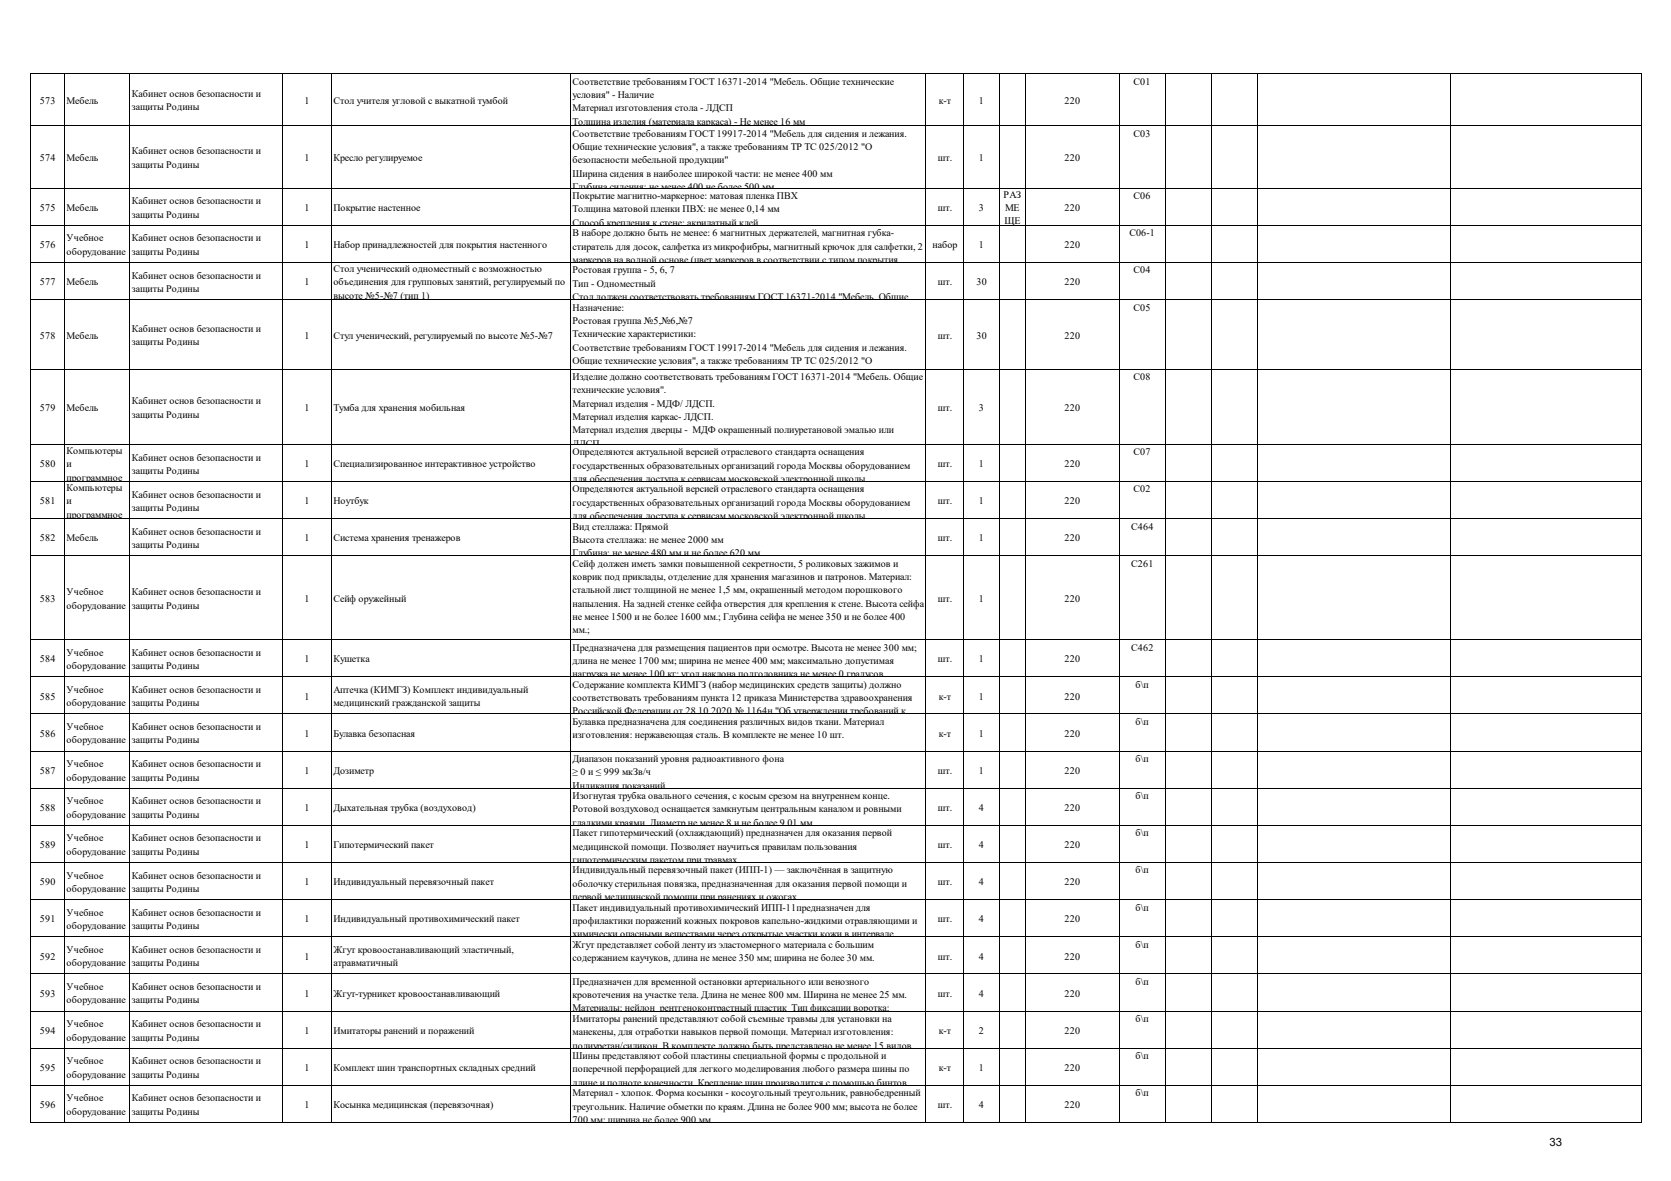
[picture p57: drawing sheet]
<svg xmlns="http://www.w3.org/2000/svg" width="297mm" height="210mm" viewBox="0 0 297 210" stroke-linecap="round" stroke-linejoin="round" font-family="sans-serif">
<defs><g id="words">
<text font-size="2" x="275.4" y="203.8">33</text>
<g font-size="1.8">
<text x="23.4" y="17.3">Кабинет основ безопасности и</text>
<text x="101.8" y="15.1">Cоответствие требованиям ГОСТ 16371-2014 &quot;Мебель. Общие технические</text>
<text x="101.8" y="17.4">условия&quot; - Наличие</text>
<text x="201.5" y="15.1">С01</text>
<text x="7.1" y="18.5">573</text>
<text x="11.8" y="18.5">Мебель</text>
<text x="23.4" y="19.6">защиты Родины</text>
<text x="54.1" y="18.5">1</text>
<text x="59.3" y="18.5">Стол учителя угловой с выкатной тумбой</text>
<text x="101.8" y="19.8">Материал изготовления стола - ЛДСП</text>
<text x="101.8" y="22.2">Толщина изделия (материала каркаса) - Не менее 16 мм</text>
<text x="166.9" y="18.5">к-т</text>
<text x="174" y="18.5">1</text>
<text x="189.2" y="18.5">220</text>
<text x="7.1" y="28.6">574</text>
<text x="11.8" y="28.6">Мебель</text>
<text x="23.4" y="27.4">Кабинет основ безопасности и</text>
<text x="23.4" y="29.8">защиты Родины</text>
<text x="54.1" y="28.6">1</text>
<text x="59.3" y="28.6">Кресло регулируемое</text>
<text x="101.8" y="24.3">Cоответствие требованиям ГОСТ 19917-2014 &quot;Мебель для сидения и лежания.</text>
<text x="101.8" y="26.7">Общие технические условия&quot;, а также требованиям ТР ТС 025/2012 &quot;О</text>
<text x="101.8" y="29">безопасности мебельной продукции&quot;</text>
<text x="166.7" y="28.6">шт.</text>
<text x="174" y="28.6">1</text>
<text x="189.2" y="28.6">220</text>
<text x="201.5" y="24.3">С03</text>
<text x="101.8" y="31.4">Ширина сидения в наиболее широкой части: не менее 400 мм</text>
<text x="101.8" y="33.8">Глубина сидения: не менее 400 не более 500 мм</text>
<text x="101.8" y="35.4">Покрытие магнитно-маркерное: матовая пленка ПВХ</text>
<text x="178.4" y="35.1">РАЗ</text>
<text x="201.5" y="35.4">С06</text>
<text x="7.1" y="37.5">575</text>
<text x="11.8" y="37.5">Мебель</text>
<text x="23.4" y="36.3">Кабинет основ безопасности и</text>
<text x="23.4" y="38.7">защиты Родины</text>
<text x="54.1" y="37.5">1</text>
<text x="59.3" y="37.5">Покрытие настенное</text>
<text x="101.8" y="37.8">Толщина матовой пленки ПВХ: не менее 0,14 мм</text>
<text x="101.8" y="40.1">Способ крепления к стене: акрилатный клей</text>
<text x="101.8" y="42">В наборе должно быть не менее: 6 магнитных держателей, магнитная губка-</text>
<text x="166.7" y="37.5">шт.</text>
<text x="174" y="37.5">3</text>
<text x="178.6" y="39.9">ЩЕ</text>
<text x="178.6" y="37.5">МЕ</text>
<text x="189.2" y="37.5">220</text>
<text x="200.7" y="42">С06-1</text>
<text x="7.1" y="44.1">576</text>
<text x="11.8" y="42.9">Учебное</text>
<text x="11.8" y="45.3">оборудование</text>
<text x="23.4" y="42.9">Кабинет основ безопасности и</text>
<text x="23.4" y="45.3">защиты Родины</text>
<text x="54.1" y="44.1">1</text>
<text x="59.3" y="44.1">Набор принадлежностей для покрытия настенного</text>
<text x="101.8" y="44.4">стиратель для досок, салфетка из микрофибры, магнитный крючок для салфетки, 2</text>
<text x="101.8" y="46.7">маркеров на водной основе (цвет маркеров в соответствии с типом покрытия</text>
<text x="165.8" y="44.1">набор</text>
<text x="174" y="44.1">1</text>
<text x="189.2" y="44.1">220</text>
<text x="7.1" y="50.7">577</text>
<text x="11.8" y="50.7">Мебель</text>
<text x="23.4" y="49.5">Кабинет основ безопасности и</text>
<text x="23.4" y="51.9">защиты Родины</text>
<text x="54.1" y="50.7">1</text>
<text x="59.3" y="48.3">Стол ученический одноместный с возможностью</text>
<text x="59.3" y="50.7">объединения для групповых занятий, регулируемый по</text>
<text x="59.3" y="53.1">высоте №5-№7 (тип 1)</text>
<text x="101.8" y="53.3">Стол должен соответствовать требованиям ГОСТ 16371-2014 &quot;Мебель Общие</text>
<text x="101.8" y="48.6">Ростовая группа - 5, 6, 7</text>
<text x="101.8" y="51">Тип - Одноместный</text>
<text x="166.7" y="50.7">шт.</text>
<text x="173.6" y="50.7">30</text>
<text x="189.2" y="50.7">220</text>
<text x="201.5" y="48.6">С04</text>
<text x="23.4" y="59">Кабинет основ безопасности и</text>
<text x="101.8" y="55.2">Назначение:</text>
<text x="101.8" y="57.6">Ростовая группа №5,№6,№7</text>
<text x="101.8" y="59.9">Технические характеристики:</text>
<text x="201.5" y="55.2">С05</text>
<text x="7.1" y="60.2">578</text>
<text x="11.8" y="60.2">Мебель</text>
<text x="23.4" y="61.4">защиты Родины</text>
<text x="54.1" y="60.2">1</text>
<text x="59.3" y="60.2">Стул ученический, регулируемый по высоте №5-№7</text>
<text x="101.8" y="62.3">Cоответствие требованиям ГОСТ 19917-2014 &quot;Мебель для сидения и лежания.</text>
<text x="101.8" y="64.7">Общие технические условия&quot;, а также требованиям ТР ТС 025/2012 &quot;О</text>
<text x="166.7" y="60.2">шт.</text>
<text x="173.6" y="60.2">30</text>
<text x="189.2" y="60.2">220</text>
<text x="23.4" y="71.9">Кабинет основ безопасности и</text>
<text x="101.8" y="67.6">Изделие должно соответствовать требованиям ГОСТ 16371-2014 &quot;Мебель. Общие</text>
<text x="101.8" y="69.9">технические условия&quot;.</text>
<text x="201.5" y="67.6">С08</text>
<text x="7.1" y="73.1">579</text>
<text x="11.8" y="73.1">Мебель</text>
<text x="23.4" y="74.3">защиты Родины</text>
<text x="54.1" y="73.1">1</text>
<text x="59.3" y="73.1">Тумба для хранения мобильная</text>
<text x="101.8" y="72.3">Материал изделия - МДФ/ ЛДСП.</text>
<text x="101.8" y="74.7">Материал изделия каркас- ЛДСП.</text>
<text x="101.8" y="77">Материал изделия дверцы - МДФ окрашенный полиуретановой эмалью или</text>
<text x="166.7" y="73.1">шт.</text>
<text x="174" y="73.1">3</text>
<text x="189.2" y="73.1">220</text>
<text x="7.1" y="83.1">580</text>
<text x="11.8" y="80.7">Компьютеры</text>
<text x="11.8" y="83.1">и</text>
<text x="23.4" y="81.9">Кабинет основ безопасности и</text>
<text x="54.1" y="83.1">1</text>
<text x="59.3" y="83.1">Специализированное интерактивное устройство</text>
<text x="101.8" y="79.4">ЛДСП</text>
<text x="101.8" y="80.9">Определяются актуальной версией отраслевого стандарта оснащения</text>
<text x="101.8" y="83.3">государственных образовательных организаций города Москвы оборудованием</text>
<text x="166.7" y="83.1">шт.</text>
<text x="174" y="83.1">1</text>
<text x="189.2" y="83.1">220</text>
<text x="201.5" y="80.9">С07</text>
<text x="7.1" y="89.7">581</text>
<text x="11.8" y="85.4">программное</text>
<text x="11.8" y="87.3">Компьютеры</text>
<text x="11.8" y="89.7">и</text>
<text x="23.4" y="84.2">защиты Родины</text>
<text x="23.4" y="88.5">Кабинет основ безопасности и</text>
<text x="54.1" y="89.7">1</text>
<text x="59.3" y="89.7">Ноутбук</text>
<text x="101.8" y="85.7">для обеспечения доступа к сервисам московской электронной школы</text>
<text x="101.8" y="87.5">Определяются актуальной версией отраслевого стандарта оснащения</text>
<text x="101.8" y="89.9">государственных образовательных организаций города Москвы оборудованием</text>
<text x="166.7" y="89.7">шт.</text>
<text x="174" y="89.7">1</text>
<text x="189.2" y="89.7">220</text>
<text x="201.5" y="87.5">С02</text>
<text x="11.8" y="92">программное</text>
<text x="23.4" y="90.9">защиты Родины</text>
<text x="23.4" y="95.1">Кабинет основ безопасности и</text>
<text x="101.8" y="92.3">для обеспечения доступа к сервисам московской электронной школы</text>
<text x="101.8" y="94.2">Вид стеллажа: Прямой</text>
<text x="201.1" y="94.2">С464</text>
<text x="7.1" y="96.3">582</text>
<text x="11.8" y="96.3">Мебель</text>
<text x="23.4" y="97.5">защиты Родины</text>
<text x="54.1" y="96.3">1</text>
<text x="59.3" y="96.3">Система хранения тренажеров</text>
<text x="101.8" y="96.5">Высота стеллажа: не менее 2000 мм</text>
<text x="101.8" y="98.9">Глубина: не менее 480 мм и не более 620 мм</text>
<text x="101.8" y="100.8">Сейф должен иметь замки повышенной секретности, 5 роликовых зажимов и</text>
<text x="166.7" y="96.3">шт.</text>
<text x="174" y="96.3">1</text>
<text x="189.2" y="96.3">220</text>
<text x="201.1" y="100.8">С261</text>
<text x="7.1" y="107">583</text>
<text x="11.8" y="105.8">Учебное</text>
<text x="23.4" y="105.8">Кабинет основ безопасности и</text>
<text x="54.1" y="107">1</text>
<text x="59.3" y="107">Сейф оружейный</text>
<text x="101.8" y="107.9">напыления. На задней стенке сейфа отверстия для крепления к стене. Высота сейфа</text>
<text x="101.8" y="103.1">коврик под приклады, отделение для хранения магазинов и патронов. Материал:</text>
<text x="101.8" y="105.5">стальной лист толщиной не менее 1,5 мм, окрашенный методом порошкового</text>
<text x="166.7" y="107">шт.</text>
<text x="174" y="107">1</text>
<text x="189.2" y="107">220</text>
<text x="11.8" y="108.2">оборудование</text>
<text x="23.4" y="108.2">защиты Родины</text>
<text x="101.8" y="110.2">не менее 1500 и не более 1600 мм.; Глубина сейфа не менее 350 и не более 400</text>
<text x="101.8" y="112.6">мм.;</text>
<text x="7.1" y="117.8">584</text>
<text x="11.8" y="116.6">Учебное</text>
<text x="11.8" y="119">оборудование</text>
<text x="23.4" y="116.6">Кабинет основ безопасности и</text>
<text x="23.4" y="119">защиты Родины</text>
<text x="54.1" y="117.8">1</text>
<text x="59.3" y="117.8">Кушетка</text>
<text x="101.8" y="115.7">Предназначена для размещения пациентов при осмотре. Высота не менее 300 мм;</text>
<text x="101.8" y="118">длина не менее 1700 мм; ширина не менее 400 мм; максимально допустимая</text>
<text x="166.7" y="117.8">шт.</text>
<text x="174" y="117.8">1</text>
<text x="189.2" y="117.8">220</text>
<text x="201.1" y="115.7">С462</text>
<text x="7.1" y="124.4">585</text>
<text x="11.8" y="123.2">Учебное</text>
<text x="11.8" y="125.6">оборудование</text>
<text x="23.4" y="123.2">Кабинет основ безопасности и</text>
<text x="23.4" y="125.6">защиты Родины</text>
<text x="54.1" y="124.4">1</text>
<text x="59.3" y="123.2">Аптечка (КИМГЗ) Комплект индивидуальный</text>
<text x="59.3" y="125.6">медицинский гражданской защиты</text>
<text x="101.8" y="120.4">нагрузка не менее 100 кг; угол наклона подголовника не менее 0 градусов</text>
<text x="101.8" y="122.3">Содержание комплекта КИМГЗ (набор медицинских средств защиты) должно</text>
<text x="101.8" y="124.6">соответствовать требованиям пункта 12 приказа Министерства здравоохранения</text>
<text x="166.9" y="124.4">к-т</text>
<text x="174" y="124.4">1</text>
<text x="189.2" y="124.4">220</text>
<text x="201.8" y="122.3">б\п</text>
<text x="7.1" y="131">586</text>
<text x="11.8" y="129.8">Учебное</text>
<text x="23.4" y="129.8">Кабинет основ безопасности и</text>
<text x="54.1" y="131">1</text>
<text x="59.3" y="131">Булавка безопасная</text>
<text x="101.8" y="127">Российской Федерации от 28 10 2020 № 1164н &quot;Об утверждении требований к</text>
<text x="101.8" y="128.9">Булавка предназначена для соединения различных видов ткани. Материал</text>
<text x="101.8" y="131.2">изготовления: нержавеющая сталь. В комплекте не менее 10 шт.</text>
<text x="166.9" y="131">к-т</text>
<text x="174" y="131">1</text>
<text x="189.2" y="131">220</text>
<text x="201.8" y="128.9">б\п</text>
<text x="7.1" y="137.6">587</text>
<text x="11.8" y="132.2">оборудование</text>
<text x="11.8" y="136.4">Учебное</text>
<text x="23.4" y="132.2">защиты Родины</text>
<text x="23.4" y="136.4">Кабинет основ безопасности и</text>
<text x="54.1" y="137.6">1</text>
<text x="59.3" y="137.6">Дозиметр</text>
<text x="101.8" y="135.5">Диапазон показаний уровня радиоактивного фона</text>
<text x="101.8" y="137.8">≥ 0 и ≤ 999 мкЗв/ч</text>
<text x="166.7" y="137.6">шт.</text>
<text x="174" y="137.6">1</text>
<text x="189.2" y="137.6">220</text>
<text x="201.8" y="135.5">б\п</text>
<text x="11.8" y="138.8">оборудование</text>
<text x="11.8" y="143">Учебное</text>
<text x="23.4" y="138.8">защиты Родины</text>
<text x="23.4" y="143">Кабинет основ безопасности и</text>
<text x="101.8" y="140.2">Индикация показаний</text>
<text x="101.8" y="142.1">Изогнутая трубка овального сечения, с косым срезом на внутреннем конце.</text>
<text x="201.8" y="142.1">б\п</text>
<text x="7.1" y="144.2">588</text>
<text x="11.8" y="145.4">оборудование</text>
<text x="11.8" y="149.6">Учебное</text>
<text x="23.4" y="145.4">защиты Родины</text>
<text x="23.4" y="149.6">Кабинет основ безопасности и</text>
<text x="54.1" y="144.2">1</text>
<text x="59.3" y="144.2">Дыхательная трубка (воздуховод)</text>
<text x="101.8" y="144.4">Ротовой воздуховод оснащается замкнутым центральным каналом и ровными</text>
<text x="101.8" y="146.8">гладкими краями Диаметр не менее 8 и не более 9 01 мм</text>
<text x="101.8" y="148.7">Пакет гипотермический (охлаждающий) предназначен для оказания первой</text>
<text x="166.7" y="144.2">шт.</text>
<text x="174" y="144.2">4</text>
<text x="189.2" y="144.2">220</text>
<text x="201.8" y="148.7">б\п</text>
<text x="7.1" y="150.8">589</text>
<text x="11.8" y="152">оборудование</text>
<text x="23.4" y="152">защиты Родины</text>
<text x="54.1" y="150.8">1</text>
<text x="59.3" y="150.8">Гипотермический пакет</text>
<text x="101.8" y="151">медицинской помощи. Позволяет научиться правилам пользования</text>
<text x="101.8" y="153.4">гипотермическим пакетом при травмах</text>
<text x="101.8" y="155.3">Индивидуальный перевязочный пакет (ИПП-1) — заключённая в защитную</text>
<text x="166.7" y="150.8">шт.</text>
<text x="174" y="150.8">4</text>
<text x="189.2" y="150.8">220</text>
<text x="201.8" y="155.3">б\п</text>
<text x="7.1" y="157.4">590</text>
<text x="11.8" y="156.2">Учебное</text>
<text x="11.8" y="158.6">оборудование</text>
<text x="23.4" y="156.2">Кабинет основ безопасности и</text>
<text x="23.4" y="158.6">защиты Родины</text>
<text x="54.1" y="157.4">1</text>
<text x="59.3" y="157.4">Индивидуальный перевязочный пакет</text>
<text x="101.8" y="157.7">оболочку стерильная повязка, предназначенная для оказания первой помощи и</text>
<text x="101.8" y="160">первой медицинской помощи при ранениях и ожогах</text>
<text x="101.8" y="161.9">Пакет индивидуальный противохимический ИПП-11предназначен для</text>
<text x="166.7" y="157.4">шт.</text>
<text x="174" y="157.4">4</text>
<text x="189.2" y="157.4">220</text>
<text x="201.8" y="161.9">б\п</text>
<text x="7.1" y="164">591</text>
<text x="11.8" y="162.8">Учебное</text>
<text x="11.8" y="165.2">оборудование</text>
<text x="23.4" y="162.8">Кабинет основ безопасности и</text>
<text x="23.4" y="165.2">защиты Родины</text>
<text x="54.1" y="164">1</text>
<text x="59.3" y="164">Индивидуальный противохимический пакет</text>
<text x="101.8" y="166.6">химически опасными веществами через открытые участки кожи в интервале</text>
<text x="101.8" y="164.3">профилактики поражений кожных покровов капельно-жидкими отравляющими и</text>
<text x="166.7" y="164">шт.</text>
<text x="174" y="164">4</text>
<text x="189.2" y="164">220</text>
<text x="7.1" y="170.6">592</text>
<text x="11.8" y="169.4">Учебное</text>
<text x="11.8" y="171.8">оборудование</text>
<text x="23.4" y="169.4">Кабинет основ безопасности и</text>
<text x="23.4" y="171.8">защиты Родины</text>
<text x="54.1" y="170.6">1</text>
<text x="59.3" y="169.4">Жгут кровоостанавливающий эластичный,</text>
<text x="59.3" y="171.8">атравматичный</text>
<text x="101.8" y="168.5">Жгут представляет собой ленту из эластомерного материала с большим</text>
<text x="101.8" y="170.9">содержанием каучуков, длина не менее 350 мм; ширина не более 30 мм.</text>
<text x="166.7" y="170.6">шт.</text>
<text x="174" y="170.6">4</text>
<text x="189.2" y="170.6">220</text>
<text x="201.8" y="168.5">б\п</text>
<text x="7.1" y="177.2">593</text>
<text x="11.8" y="176">Учебное</text>
<text x="11.8" y="178.4">оборудование</text>
<text x="23.4" y="176">Кабинет основ безопасности и</text>
<text x="23.4" y="178.4">защиты Родины</text>
<text x="54.1" y="177.2">1</text>
<text x="59.3" y="177.2">Жгут-турникет кровоостанавливающий</text>
<text x="101.8" y="179.8">Материалы: нейлон рентгеноконтрастный пластик Тип фиксации воротка:</text>
<text x="101.8" y="175.1">Предназначен для временной остановки артериального или венозного</text>
<text x="101.8" y="177.5">кровотечения на участке тела. Длина не менее 800 мм. Ширина не менее 25 мм.</text>
<text x="166.7" y="177.2">шт.</text>
<text x="174" y="177.2">4</text>
<text x="189.2" y="177.2">220</text>
<text x="201.8" y="175.1">б\п</text>
<text x="7.1" y="183.8">594</text>
<text x="11.8" y="182.6">Учебное</text>
<text x="11.8" y="185">оборудование</text>
<text x="23.4" y="182.6">Кабинет основ безопасности и</text>
<text x="23.4" y="185">защиты Родины</text>
<text x="54.1" y="183.8">1</text>
<text x="59.3" y="183.8">Имитаторы ранений и поражений</text>
<text x="101.8" y="181.7">Имитаторы ранений представляют собой съемные травмы для установки на</text>
<text x="101.8" y="184.1">манекены, для отработки навыков первой помощи. Материал изготовления:</text>
<text x="166.9" y="183.8">к-т</text>
<text x="174" y="183.8">2</text>
<text x="189.2" y="183.8">220</text>
<text x="201.8" y="181.7">б\п</text>
<text x="7.1" y="190.4">595</text>
<text x="11.8" y="189.2">Учебное</text>
<text x="11.8" y="191.6">оборудование</text>
<text x="23.4" y="189.2">Кабинет основ безопасности и</text>
<text x="23.4" y="191.6">защиты Родины</text>
<text x="54.1" y="190.4">1</text>
<text x="59.3" y="190.4">Комплект шин транспортных складных средний</text>
<text x="101.8" y="186.4">полиуретан/силикон В комплекте должно быть представлено не менее 15 видов</text>
<text x="101.8" y="188.3">Шины представляют собой пластины специальной формы с продольной и</text>
<text x="101.8" y="190.7">поперечной перфорацией для легкого моделирования любого размера шины по</text>
<text x="166.9" y="190.4">к-т</text>
<text x="174" y="190.4">1</text>
<text x="189.2" y="190.4">220</text>
<text x="201.8" y="188.3">б\п</text>
<text x="7.1" y="197">596</text>
<text x="11.8" y="195.8">Учебное</text>
<text x="23.4" y="195.8">Кабинет основ безопасности и</text>
<text x="54.1" y="197">1</text>
<text x="59.3" y="197">Косынка медицинская (перевязочная)</text>
<text x="101.8" y="193">длине и полноте конечности Крепление шин производится с помощью бинтов</text>
<text x="101.8" y="194.9">Материал - хлопок. Форма косынки - косоугольный треугольник, равнобедренный</text>
<text x="101.8" y="197.3">треугольник. Наличие обметки по краям. Длина не более 900 мм; высота не более</text>
<text x="166.7" y="197">шт.</text>
<text x="174" y="197">4</text>
<text x="189.2" y="197">220</text>
<text x="201.8" y="194.9">б\п</text>
<text x="11.8" y="198.2">оборудование</text>
<text x="23.4" y="198.2">защиты Родины</text>
<text x="101.8" y="199.6">700 мм; ширина не более 900 мм</text>
</g>
</g></defs>
<g fill="none" stroke="#000" stroke-width=".18">
<path d="M5.5 13v186.6M5.6 13.1h286.2M11.4 13.2v186.4M23 13.2v186.4M50.3 13.2v186.4M58.8 13.2v186.4M101.3 13.2v186.4M164.6 13.2v186.4M171.3 13.2v186.4M177.6 13.2v186.4M182.2 13.2v186.4M199 13.2v186.4"/>
<path d="M207.1 13.2v186.4M215.3 13.2v186.4M223.5 13.2v186.4M257.8 13.2v186.4M291.8 13.2v186.4M5.6 22.4h286.2M5.6 33.4h286.2M5.6 40.1h286.2M5.6 46.7h286.2M5.6 53.3h286.2M5.6 65.6h286.2M5.6 79h286.2"/>
<path d="M5.6 85.6h286.2M5.6 92.2h286.2M5.6 98.8h286.2M5.6 113.7h286.2M5.6 120.3h286.2M5.6 126.9h286.2M5.6 133.5h286.2M5.6 140.1h286.2M5.6 146.7h286.2M5.6 153.3h286.2M5.6 159.9h286.2M5.6 166.5h286.2"/>
<path d="M5.6 173.1h286.2M5.6 179.8h286.2M5.6 186.4h286.2M5.6 193h286.2M5.6 199.6h286.2"/>
</g>
<use href="#words"/>
</svg>
